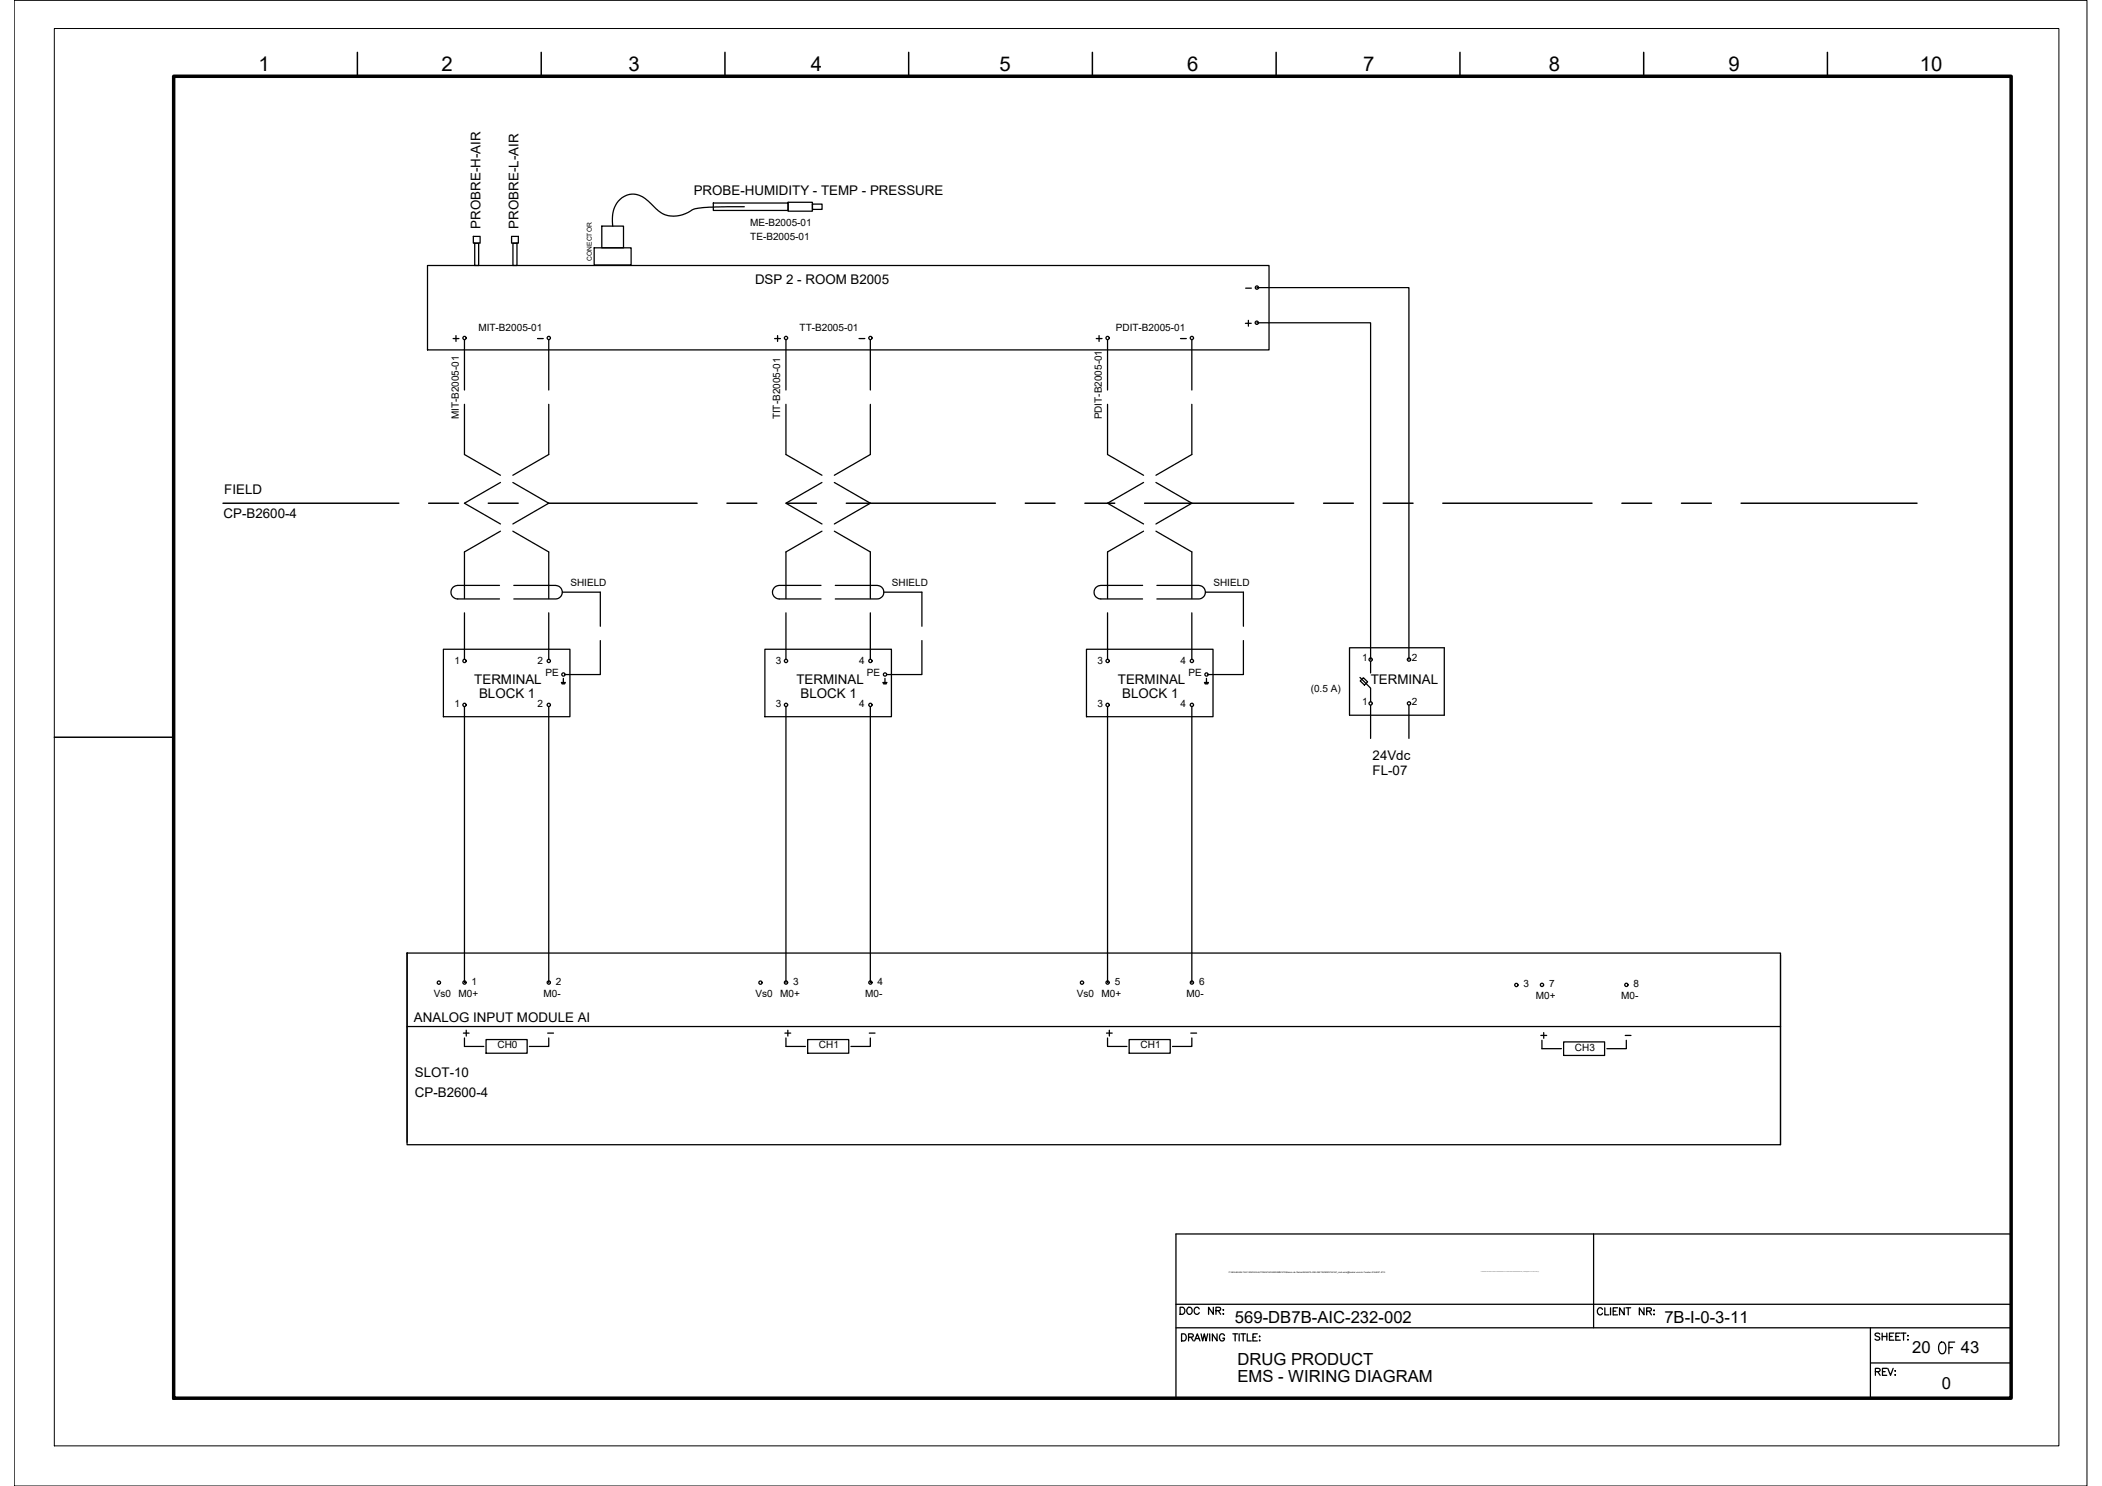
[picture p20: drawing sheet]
<svg xmlns="http://www.w3.org/2000/svg" width="420mm" height="297mm" viewBox="0 0 420 297" stroke-linecap="round" stroke-linejoin="round" font-family="sans-serif">
<defs><g id="words">
<text font-size="5.7" x="386.3" y="272">OF</text>
<g font-size="4.4">
<text x="155.6" y="208.5">+</text>
<text x="219.8" y="208.5">+</text>
</g>
<g font-size="4.1">
<text x="51.7" y="14.2">1</text>
<text x="88.2" y="14.2">2</text>
<text x="125.6" y="14.2">3</text>
<text x="162.1" y="14.2">4</text>
<text x="199.8" y="14.2">5</text>
<text x="237.3" y="14.2">6</text>
<text x="272.5" y="14.2">7</text>
<text x="309.6" y="14.2">8</text>
<text x="345.5" y="14.2">9</text>
<text x="383.8" y="14.2">10</text>
</g>
<g font-size="4">
<text x="89.3" y="69.5">+</text>
<text x="153.5" y="69.5">+</text>
<text x="218" y="69.5">+</text>
<text x="247.6" y="66.3">+</text>
<text x="306.9" y="208.8">+</text>
</g>
<g font-size="3.3">
<text x="246.8" y="264.4">569-DB7B-AIC-232-002</text>
<text x="332.7" y="264.5">7B-I-0-3-11</text>
<text x="247.3" y="272.9">DRUG PRODUCT</text>
<text x="382.2" y="270.5">20</text>
<text x="392" y="270.5">43</text>
<text x="247.3" y="276.3">EMS - WIRING DIAGRAM</text>
<text x="388.1" y="277.6">0</text>
</g>
<g font-size="2.7">
<text x="138.7" y="39">PROBE-HUMIDITY - TEMP - PRESSURE</text>
<text x="96" y="45.7" transform="rotate(-90 96 45.7)">PROBRE-H-AIR</text>
<text x="103.7" y="45.7" transform="rotate(-90 103.7 45.7)">PROBRE-L-AIR</text>
<text x="150.9" y="56.8">DSP 2 - ROOM B2005</text>
<text x="44.8" y="98.7">FIELD</text>
<text x="44.7" y="103.6">CP-B2600-4</text>
<text x="94.8" y="136.8">TERMINAL</text>
<text x="159.2" y="136.8">TERMINAL</text>
<text x="223.5" y="136.8">TERMINAL</text>
<text x="274" y="136.7">TERMINAL</text>
<text x="95.8" y="139.5">BLOCK 1</text>
<text x="160" y="139.5">BLOCK 1</text>
<text x="224.3" y="139.5">BLOCK 1</text>
<text x="274.4" y="155">FL-07</text>
<text x="274.4" y="151.9">24Vdc</text>
<text x="82.7" y="204.3">ANALOG INPUT MODULE AI</text>
<text x="82.9" y="215.4">SLOT-10</text>
<text x="82.9" y="219.3">CP-B2600-4</text>
</g>
<g font-size="2.6">
<text x="247.6" y="58.9">-</text>
<text x="106.2" y="68.8">-</text>
<text x="170.4" y="68.8">-</text>
<text x="234.6" y="68.8">-</text>
<text x="108.3" y="207.8">-</text>
<text x="172.5" y="207.8">-</text>
<text x="236.7" y="207.8">-</text>
<text x="323.5" y="208.1">-</text>
</g>
<g font-size="2">
<text x="149.9" y="45.3">ME-B2005-01</text>
<text x="150" y="47.9">TE-B2005-01</text>
<text x="95.6" y="66.2">MIT-B2005-01</text>
<text x="159.8" y="66.2">TT-B2005-01</text>
<text x="223" y="66.2">PDIT-B2005-01</text>
<text x="91.7" y="83.8" transform="rotate(-90 91.7 83.8)">MIT-B2005-01</text>
<text x="156" y="83.8" transform="rotate(-90 156 83.8)">TIT-B2005-01</text>
<text x="220.2" y="83.8" transform="rotate(-90 220.2 83.8)">PDIT-B2005-01</text>
<text x="114" y="117.2">SHIELD</text>
<text x="178.3" y="117.2">SHIELD</text>
<text x="242.5" y="117.2">SHIELD</text>
<text x="90.8" y="132.7">1</text>
<text x="107.4" y="132.7">2</text>
<text x="109" y="135.1">PE</text>
<text x="155.1" y="132.7">3</text>
<text x="171.7" y="132.7">4</text>
<text x="173.3" y="135.1">PE</text>
<text x="219.4" y="132.7">3</text>
<text x="236" y="132.7">4</text>
<text x="237.6" y="135.1">PE</text>
<text x="272.3" y="132.1">1</text>
<text x="282.2" y="132.1">2</text>
<text x="90.8" y="141.4">1</text>
<text x="107.4" y="141.4">2</text>
<text x="155.1" y="141.4">3</text>
<text x="171.7" y="141.4">4</text>
<text x="219.4" y="141.4">3</text>
<text x="236" y="141.4">4</text>
<text x="262" y="138.4">(0.5 A)</text>
<text x="272.3" y="140.9">1</text>
<text x="282.2" y="140.9">2</text>
<text x="94.3" y="196.8">1</text>
<text x="111.1" y="196.8">2</text>
<text x="158.6" y="196.8">3</text>
<text x="175.4" y="196.8">4</text>
<text x="222.8" y="196.8">5</text>
<text x="239.7" y="196.8">6</text>
<text x="304.5" y="197.3">3</text>
<text x="309.7" y="197.3">7</text>
<text x="326.5" y="197.3">8</text>
<text x="86.7" y="199.3">Vs0</text>
<text x="91.7" y="199.3">M0+</text>
<text x="108.6" y="199.3">M0-</text>
<text x="151" y="199.3">Vs0</text>
<text x="155.9" y="199.3">M0+</text>
<text x="172.9" y="199.3">M0-</text>
<text x="215.3" y="199.3">Vs0</text>
<text x="220.2" y="199.3">M0+</text>
<text x="237.2" y="199.3">M0-</text>
<text x="307" y="199.7">M0+</text>
<text x="324" y="199.7">M0-</text>
<text x="99.4" y="209.6">CH0</text>
<text x="163.7" y="209.6">CH1</text>
<text x="228" y="209.6">CH1</text>
<text x="314.8" y="210">CH3</text>
</g>
<text font-size="1.3" x="118.3" y="52.1" transform="rotate(-90 118.3 52.1)">CONECTOR</text>
<text font-size=".4" x="245.6" y="254.4">P:\569-BAXALTA\01.ENG\03.AUTOMACAO\ANDAMENTO\Banco de Dados\569-B7A-INS-INSTRUMENTACAO_moliveira@tessler-com-br-Tessler-5164457.JPG</text>
</g></defs>
<!-- layer: I_DATA -->
<g fill="none" stroke="#000" stroke-width=".25">
<path d="M85.4 53.1h168.3v16.8h-168.3zM88.6 129.8h25.3v13.5h-25.3zM112.2 136.4h.8M112.3 136.6h.6M112.4 136.7h.5M112.6 135.6v.8M152.9 129.8h25.3v13.5h-25.3zM176.5 136.4h.8M176.6 136.6h.6M176.6 136.7h.5M176.9 135.6v.8M217.2 129.8h25.3v13.5h-25.3z"/>
<path d="M240.7 136.4h.9M240.8 136.6h.7M240.9 136.7h.5M241.2 135.6v.8M269.7 129.5h19v13.5h-19zM81.4 190.5v37.9M355.9 191v37.8M92.6 206.5h1.2M92.8 207.5v1.7h3.9M93.2 205.9v1.2M97.2 207.8h8.2v2.7h-8.2zM109.7 207.5v1.7h-3.9"/>
<path d="M157.1 209.2h3.9M161.4 207.8h8.3v2.7h-8.3zM174 207.5v1.7h-3.9M221.4 209.2h3.9M225.7 207.8h8.2v2.7h-8.2zM238.2 207.5v1.7h-3.8M308.2 209.6h3.9M312.5 208.3h8.2v2.7h-8.2zM325.1 207.9v1.7h-3.9"/>
<circle cx="92.8" cy="132.1" r=".33"/>
<circle cx="109.7" cy="132.1" r=".33"/>
<circle cx="112.6" cy="134.8" r=".33"/>
<circle cx="157.1" cy="132.1" r=".33"/>
<circle cx="174" cy="132.1" r=".33"/>
<circle cx="176.9" cy="134.8" r=".33"/>
<circle cx="221.4" cy="132.1" r=".33"/>
<circle cx="238.2" cy="132.1" r=".33"/>
<circle cx="241.2" cy="134.8" r=".33"/>
<circle cx="274" cy="131.8" r=".33"/>
<circle cx="281.6" cy="131.8" r=".33"/>
<circle cx="92.8" cy="140.9" r=".33"/>
<circle cx="109.7" cy="140.9" r=".33"/>
<circle cx="157.1" cy="140.9" r=".33"/>
<circle cx="174" cy="140.9" r=".33"/>
<circle cx="221.4" cy="140.9" r=".33"/>
<circle cx="238.2" cy="140.9" r=".33"/>
<circle cx="274" cy="140.6" r=".33"/>
<circle cx="281.6" cy="140.6" r=".33"/>
<circle cx="87.7" cy="196.4" r=".33"/>
<circle cx="92.8" cy="196.4" r=".33"/>
<circle cx="109.7" cy="196.4" r=".33"/>
<circle cx="152" cy="196.4" r=".33"/>
<circle cx="157.1" cy="196.4" r=".33"/>
<circle cx="174" cy="196.4" r=".33"/>
<circle cx="216.3" cy="196.4" r=".33"/>
<circle cx="221.4" cy="196.4" r=".33"/>
<circle cx="238.2" cy="196.4" r=".33"/>
<circle cx="303.1" cy="196.9" r=".33"/>
<circle cx="308.2" cy="196.9" r=".33"/>
<circle cx="325.1" cy="196.9" r=".33"/>
</g>
<!-- layer: I_TABS -->
<g fill="none" stroke="#000" stroke-width=".25">
<path d="M92.8 67.9v10.1M109.7 67.9v10.1M157.1 67.9v10.1M174 67.9v10.1M221.4 67.9v10.1M238.2 67.9v10.1M92.8 80.8v10.1l7.2 4.1M100 96.4l-7.2 4.2 7.2 4.1M102.5 96.4l7.2 4.2-7.2 4.1M109.7 80.8v10.1l-7.2 4.1M157.1 80.8v10.1l7.2 4.1M164.3 96.4l-7.2 4.2 7.2 4.1"/>
<path d="M166.8 96.4l7.2 4.2-7.2 4.1M174 80.8v10.1l-7.2 4.1M221.4 80.8v10.1l7.2 4.1M228.6 96.4l-7.2 4.2 7.2 4.1M231.1 96.4l7.1 4.2-7.1 4.1M238.2 80.8v10.1l-7.1 4.1M99.8 117h-8.3a1.35 1.35 0 0 0-1.4 1.4 1.35 1.35 0 0 0 1.4 1.3h8.3M100 106.2l-7.2 4.1v9.3M102.5 106.2l7.2 4.1v9.3M102.7 117h8.3a1.35 1.35 0 0 1 1.4 1.4 1.35 1.35 0 0 1-1.4 1.3h-8.3M112.4 118.4h7.6v6.8M164.1 117h-8.3a1.35 1.35 0 0 0-1.4 1.4 1.35 1.35 0 0 0 1.4 1.3h8.3"/>
<path d="M164.3 106.2l-7.2 4.1v9.3M166.8 106.2l7.2 4.1v9.3M167 117h8.3a1.35 1.35 0 0 1 1.4 1.4 1.35 1.35 0 0 1-1.4 1.3h-8.3M176.7 118.4h7.6v6.8M228.4 117h-8.4a1.35 1.35 0 0 0-1.3 1.4 1.35 1.35 0 0 0 1.3 1.3h8.4M228.6 106.2l-7.2 4.1v9.3M231.1 106.2l7.1 4.1v9.3M231.2 117h8.4a1.35 1.35 0 0 1 1.3 1.4 1.35 1.35 0 0 1-1.3 1.3h-8.4M240.9 118.4h7.6v6.8M92.8 122.5v9.3M109.7 122.5v9.3M120 128v6.8h-7.1"/>
<path d="M157.1 122.5v9.3M174 122.5v9.3M184.3 128v6.8h-7.1M221.4 122.5v9.3M238.2 122.5v9.3M248.5 128v6.8h-7"/>
</g>
<!-- layer: 0 -->
<g fill="none" stroke="#000" stroke-width=".25">
<path d="M94.6 47.3h1.4v1.3h-1.4zM94.9 48.6h.8v4.5h-.8zM102.3 47.3h1.3v1.3h-1.3zM102.5 48.6h.8v4.5h-.8zM118.8 49.5h7.4v3.5h-7.4zM120.3 45.2h4.3v4.3h-4.3zM142.6 40.6h14.9v1.5h-14.9zM148.8 41.3h-4.6a18.5 18.5 0 0 0-5.9 .7 5.4 5.4 0 0 1-7.7-.8 5.5 5.5 0 0 0-4.3-2.4 4.7 4.7 0 0 0-3.9 5.4l.1 1M157.5 40.4h4.9v1.8h-4.9zM162.4 40.8h1.9v1.1h-1.9zM251.2 57.5h30.4v74.3M251.2 64.5h22.8v67.3"/>
<path d="M92.8 141.3v55.1M109.7 141.3v55.1M157.1 141.3v55.1M174 141.3v55.1M221.4 141.3v55.1M238.2 141.3v55.1M274 141v6.6M281.6 141v6.6M81.4 190.5h274.5v38.3h-274.5zM81.4 205.2h274.5"/>
</g>
<!-- layer: G-TTLB-TTLB -->
<path d="M34.7 15.2h367.3v264.3h-367.3z" fill="none" stroke="#000" stroke-width=".7"/>
<!-- layer: G-TTLB-OTLN -->
<path d="M10.9 5.7h400.6v283.3h-400.6z" fill="none" stroke="#000" stroke-width=".2"/>
<!-- layer: G-TTLB-INDX -->
<path d="M71.4 10.5v4.7M108.2 10.5v4.7M144.9 10.5v4.7M181.6 10.5v4.7M218.4 10.5v4.7M255.1 10.5v4.7M291.8 10.5v4.7M328.5 10.5v4.7M365.3 10.5v4.7M10.9 147.4h23.8" fill="none" stroke="#000" stroke-width=".3"/>
<!-- layer: LGSP IA4$0$LG_PLOT -->
<path d="M318.5 246.7v18.7M235.1 279.5h166.9M235.1 260.7h166.9M235.1 265.4h166.9M373.9 272.4h28.1M373.9 265.4v14.1" fill="none" stroke="#000" stroke-width=".25"/>
<!-- layer: LG_PLOT -->
<g fill="none" stroke="#000" stroke-width=".25">
<path d="M402 246.7h-166.9v32.8M235.9 261.3h.4a.75 .75 0 0 1 .6 .7 .75 .75 0 0 1-.6 .7h-.4zM236.2 266.6h.4a.76 .76 0 0 1 .5 .7 .76 .76 0 0 1-.5 .7h-.4zM237.5 261.4a.66 .66 0 0 1 .8 .6 .66 .66 0 0 1-.8 .6l-.3-.4v-.4zM237.6 267.3l.8-.1 .1-.2v-.2l-.3-.2h-.6v1.4M238.1 267.3l.4 .7M238.8 268l.5-1.4 .6 1.4M239 267.6h.7M239.7 261.6a.52 .52 0 0 0-.6-.3 .52 .52 0 0 0-.4 .5v.4a.52 .52 0 0 0 .4 .5 .52 .52 0 0 0 .6-.3M240.1 266.6l.3 1.4 .3-1.4 .4 1.4 .3-1.4M241.8 266.6v1.4M242.5 261.3v1.4l-.9-1.4v1.4"/>
<path d="M243.1 262l.8-.1v-.4l-.8-.2v1.4M243.3 266.6v1.4l-1-1.4v1.4M243.5 262l.5 .7M244.5 261.8h.1zM244.5 262.6h.1zM244.8 267a.57 .57 0 0 0-.8-.3 .57 .57 0 0 0-.2 .8 .5 .5 0 0 0 .5 .5 .5 .5 0 0 0 .5-.5h-.4M246.4 266.6h1M246.9 266.6v1.4M247.7 266.6v1.4M248 266.6h1M248.5 266.6v1.4M249.3 266.6v1.4h.8"/>
<path d="M250.4 267.3h.6M251.3 266.6h-.9v1.4h.9M251.8 267.1v.1zM251.8 267.9v.1zM320.3 261.8a.52 .52 0 0 0-.6-.4 .52 .52 0 0 0-.4 .5v.4a.52 .52 0 0 0 .4 .5 .52 .52 0 0 0 .6-.3M320.8 261.4v1.4h.8M321.9 261.4v1.4M322.5 262.1h.5M323.3 261.4h-.8v1.4h.8M324.7 261.4v1.4l-1-1.4v1.4M325 261.4h.9M325.5 261.4v1.4"/>
<path d="M328.6 261.4v1.4l-.9-1.4v1.4M329.1 262.1l.8-.1 .2-.2-.1-.3-.9-.1v1.4M329.6 262.1l.5 .7M330.6 261.9h.1zM330.6 262.7h.1zM374.9 274.2l.8-.1 .1-.3-.3-.3h-.6v1.4M375.3 274.2l.5 .7M375.7 266.7a.52 .52 0 0 0-.5-.2 .52 .52 0 0 0-.4 .3l.1 .2 .7 .3 .1 .4a.59 .59 0 0 1-.9 0M376.2 266.5v1.4M376.2 267.2h.9M376.3 274.2h.5M377.1 273.5h-.8v1.4h.8"/>
<path d="M377.1 266.5v1.4M377.3 273.5l.6 1.4 .5-1.4M377.7 267.2h.5M378.5 266.5h-.8v1.4h.8M378.8 274.9h.1zM378.8 274v.1zM378.9 267.2h.6M379.8 266.5h-.9v1.4h.9M380 266.5h1M380.5 266.5v1.4M381.3 267h.1zM381.3 267.8h.1z"/>
</g>
<!-- layer: EI-CTRL -->
<path d="M271.8 135.4l2.2 2.1v2.8M271.9 136.1l.6-.6 .9 .8-.7 .6zM274 132.2v2.3" fill="none" stroke="#000" stroke-width=".25"/>
<!-- layer: I_LIMIT_LINE -->
<g fill="none" stroke="#000" stroke-width=".3">
<path d="M44.6 100.6h35.1M85.7 100.6h6M97.6 100.6h6M109.5 100.6h29.8M145.3 100.6h6M157.2 100.6h6M169.2 100.6h29.8M204.9 100.6h6M216.9 100.6h5.9M228.8 100.6h29.8M264.6 100.6h5.9M276.5 100.6h5.9"/>
<path d="M288.4 100.6h29.8M324.2 100.6h5.9M336.1 100.6h6M348 100.6h35.2"/>
</g>
<!-- layer: 0 -->
<path d="M2.8 .1h414.4v296.9h-414.4z" fill="none" stroke="#000" stroke-width=".2"/>
<use href="#words"/>
</svg>
